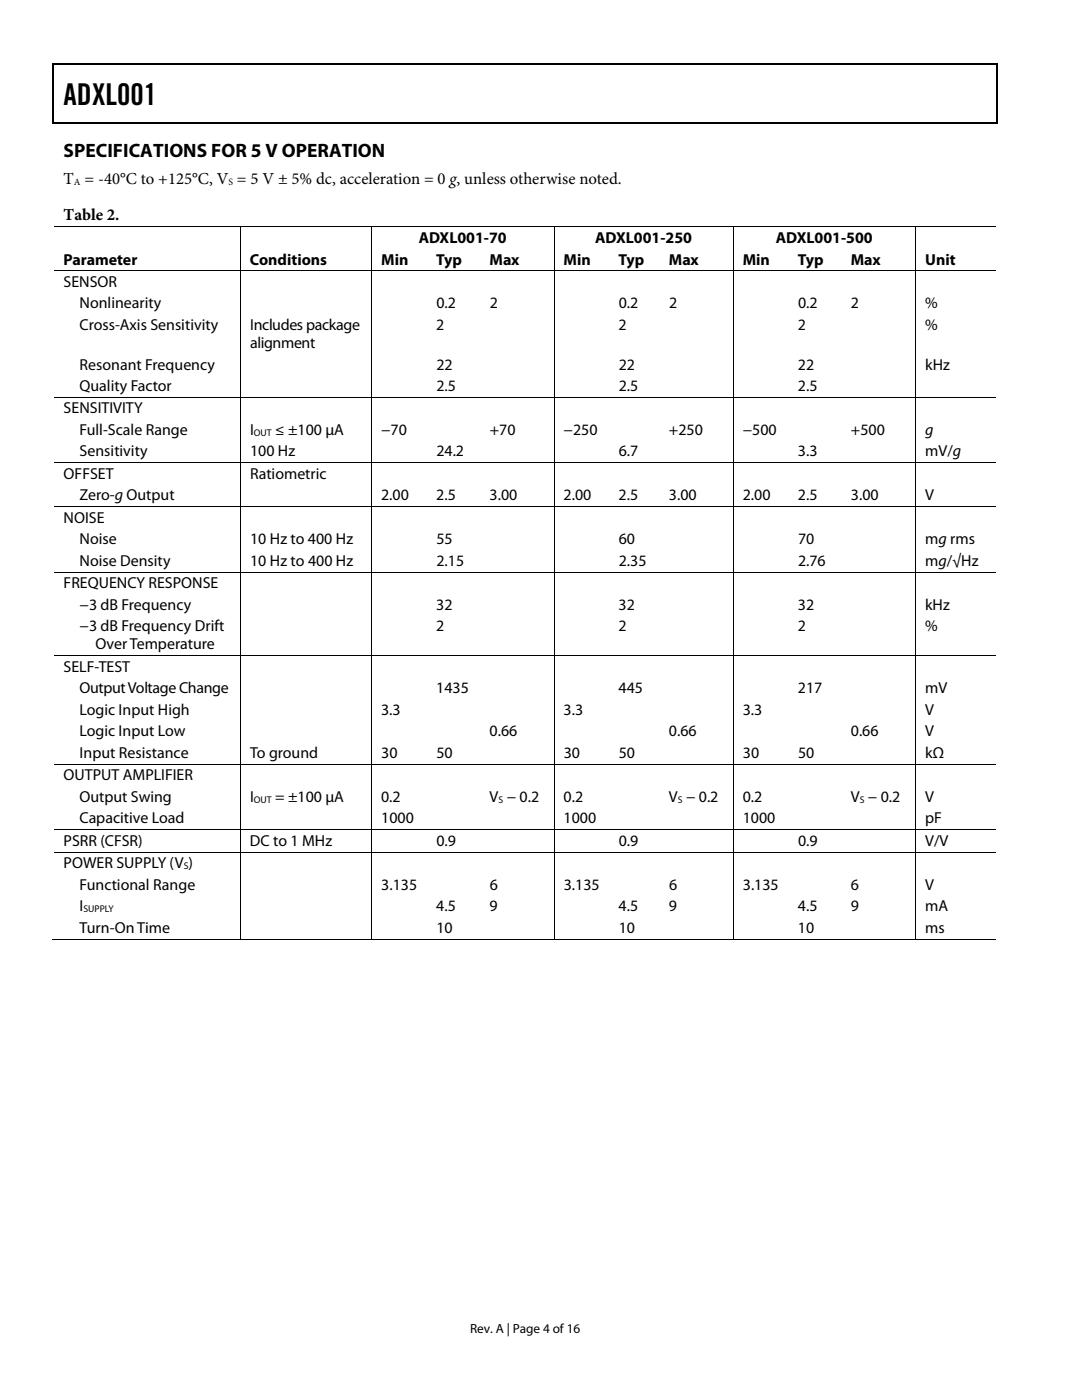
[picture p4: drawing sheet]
<svg xmlns="http://www.w3.org/2000/svg" width="216mm" height="279mm" viewBox="0 0 216 279" stroke-linecap="round" stroke-linejoin="round" font-family="sans-serif">
<defs><g id="words">
<text font-size="6" x="12.7" y="21">ADXL001</text>
<text font-size="3.9" x="12.7" y="31.3">SPECIFICATIONS FOR 5 V OPERATION</text>
<g font-size="3.3">
<text x="12.7" y="36.8">T = -40°C to +125°C, V = 5 V ± 5% dc, acceleration = 0 g, unless otherwise noted.</text>
<text x="12.7" y="43.9">Table 2.</text>
</g>
<g font-size="3.2">
<text x="12.7" y="52.8">Parameter</text>
<text x="49.9" y="52.8">Conditions</text>
<text x="76.1" y="52.8">Min</text>
<text x="83.5" y="48.5">ADXL001-70</text>
<text x="87.1" y="52.8">Typ</text>
<text x="97.7" y="52.8">Max</text>
<text x="112.5" y="52.8">Min</text>
<text x="118.8" y="48.5">ADXL001-250</text>
<text x="123.4" y="52.8">Typ</text>
<text x="133.5" y="52.8">Max</text>
<text x="148.2" y="52.8">Min</text>
<text x="154.8" y="48.5">ADXL001-500</text>
<text x="159.2" y="52.8">Typ</text>
<text x="169.8" y="52.8">Max</text>
<text x="184.6" y="52.8">Unit</text>
<text x="12.7" y="57.3">SENSOR</text>
<text x="15.9" y="61.6">Nonlinearity</text>
<text x="15.9" y="65.8">Cross-Axis Sensitivity</text>
<text x="49.9" y="65.9">Includes package</text>
<text x="87.1" y="65.9">2</text>
<text x="87.1" y="61.6">0.2</text>
<text x="97.7" y="61.6">2</text>
<text x="123.4" y="65.9">2</text>
<text x="123.5" y="61.6">0.2</text>
<text x="133.5" y="61.6">2</text>
<text x="159.2" y="65.9">2</text>
<text x="159.2" y="61.6">0.2</text>
<text x="169.8" y="61.6">2</text>
<text x="184.6" y="65.9">%</text>
<text x="184.6" y="61.6">%</text>
<text x="49.9" y="69.4">alignment</text>
<text x="15.9" y="73.7">Resonant Frequency</text>
<text x="87.1" y="73.7">22</text>
<text x="123.5" y="73.7">22</text>
<text x="159.2" y="73.7">22</text>
<text x="184.6" y="73.7">kHz</text>
<text x="12.7" y="82.5">SENSITIVITY</text>
<text x="15.9" y="78">Quality Factor</text>
<text x="87.1" y="78">2.5</text>
<text x="123.5" y="78">2.5</text>
<text x="159.2" y="78">2.5</text>
<text x="15.9" y="86.8">Full-Scale Range</text>
<text x="49.9" y="86.8">I</text>
<text x="54.9" y="86.8">≤ ±100 μA</text>
<text x="76.1" y="86.8">−70</text>
<text x="97.7" y="86.8">+70</text>
<text x="112.5" y="86.8">−250</text>
<text x="133.5" y="86.8">+250</text>
<text x="148.2" y="86.8">−500</text>
<text x="169.8" y="86.8">+500</text>
<text x="184.6" y="86.8">g</text>
<text x="12.7" y="95.6">OFFSET</text>
<text x="15.9" y="91.1">Sensitivity</text>
<text x="49.9" y="95.6">Ratiometric</text>
<text x="49.9" y="91.1">100 Hz</text>
<text x="87.1" y="91.1">24.2</text>
<text x="123.5" y="91.1">6.7</text>
<text x="159.2" y="91.1">3.3</text>
<text x="184.6" y="91.1">mV/g</text>
<text x="15.9" y="99.9">Zero-g Output</text>
<text x="76" y="99.9">2.00</text>
<text x="87" y="99.9">2.5</text>
<text x="97.7" y="99.9">3.00</text>
<text x="112.5" y="99.9">2.00</text>
<text x="123.4" y="99.9">2.5</text>
<text x="133.5" y="99.9">3.00</text>
<text x="148.2" y="99.9">2.00</text>
<text x="159.2" y="99.9">2.5</text>
<text x="169.8" y="99.9">3.00</text>
<text x="184.6" y="99.9">V</text>
<text x="12.7" y="104.4">NOISE</text>
<text x="15.9" y="108.6">Noise</text>
<text x="15.9" y="112.9">Noise Density</text>
<text x="49.9" y="108.6">10 Hz to 400 Hz</text>
<text x="49.9" y="112.9">10 Hz to 400 Hz</text>
<text x="87.1" y="108.6">55</text>
<text x="87.1" y="112.9">2.15</text>
<text x="123.5" y="108.6">60</text>
<text x="123.5" y="112.9">2.35</text>
<text x="159.2" y="108.6">70</text>
<text x="159.2" y="112.9">2.76</text>
<text x="184.6" y="108.6">mg rms</text>
<text x="184.6" y="112.9">mg/√Hz</text>
<text x="12.7" y="117.4">FREQUENCY RESPONSE</text>
<text x="15.9" y="121.7">−3 dB Frequency</text>
<text x="87.1" y="121.7">32</text>
<text x="123.4" y="121.7">32</text>
<text x="159.2" y="121.7">32</text>
<text x="184.6" y="121.7">kHz</text>
<text x="15.9" y="126">−3 dB Frequency Drift</text>
<text x="19" y="129.6">Over Temperature</text>
<text x="87.1" y="126">2</text>
<text x="123.4" y="126">2</text>
<text x="159.2" y="126">2</text>
<text x="184.6" y="126">%</text>
<text x="12.7" y="134.1">SELF-TEST</text>
<text x="15.9" y="138.4">Output Voltage Change</text>
<text x="15.9" y="142.7">Logic Input High</text>
<text x="76" y="142.7">3.3</text>
<text x="87.1" y="138.4">1435</text>
<text x="112.5" y="142.7">3.3</text>
<text x="123.4" y="138.4">445</text>
<text x="148.2" y="142.7">3.3</text>
<text x="159.2" y="138.4">217</text>
<text x="184.6" y="138.4">mV</text>
<text x="184.6" y="142.7">V</text>
<text x="15.9" y="147">Logic Input Low</text>
<text x="97.7" y="147">0.66</text>
<text x="133.5" y="147">0.66</text>
<text x="169.8" y="147">0.66</text>
<text x="184.6" y="147">V</text>
<text x="12.7" y="155.7">OUTPUT AMPLIFIER</text>
<text x="15.9" y="151.3">Input Resistance</text>
<text x="49.9" y="151.3">To ground</text>
<text x="76.1" y="151.3">30</text>
<text x="87.1" y="151.3">50</text>
<text x="112.5" y="151.3">30</text>
<text x="123.5" y="151.3">50</text>
<text x="148.2" y="151.3">30</text>
<text x="159.2" y="151.3">50</text>
<text x="184.6" y="151.3">kΩ</text>
<text x="15.9" y="160">Output Swing</text>
<text x="49.9" y="160">I</text>
<text x="54.9" y="160">= ±100 μA</text>
<text x="76.1" y="160">0.2</text>
<text x="97.7" y="160">V − 0.2</text>
<text x="112.5" y="160">0.2</text>
<text x="133.5" y="160">V − 0.2</text>
<text x="148.2" y="160">0.2</text>
<text x="169.8" y="160">V − 0.2</text>
<text x="184.6" y="160">V</text>
<text x="15.9" y="164.3">Capacitive Load</text>
<text x="76.1" y="164.3">1000</text>
<text x="112.5" y="164.3">1000</text>
<text x="148.2" y="164.3">1000</text>
<text x="184.6" y="164.3">pF</text>
<text x="12.7" y="168.8">PSRR (CFSR)</text>
<text x="12.7" y="173.3">POWER SUPPLY (V )</text>
<text x="49.9" y="168.8">DC to 1 MHz</text>
<text x="87.1" y="168.8">0.9</text>
<text x="123.5" y="168.8">0.9</text>
<text x="159.2" y="168.8">0.9</text>
<text x="184.6" y="168.8">V/V</text>
<text x="15.9" y="177.6">Functional Range</text>
<text x="76.1" y="177.6">3.135</text>
<text x="97.7" y="177.6">6</text>
<text x="112.5" y="177.6">3.135</text>
<text x="133.5" y="177.6">6</text>
<text x="148.2" y="177.6">3.135</text>
<text x="169.8" y="177.6">6</text>
<text x="184.6" y="177.6">V</text>
<text x="15.9" y="181.9">I</text>
<text x="87.1" y="181.9">4.5</text>
<text x="97.7" y="181.9">9</text>
<text x="123.4" y="181.9">4.5</text>
<text x="133.5" y="181.9">9</text>
<text x="159.2" y="181.9">4.5</text>
<text x="169.8" y="181.9">9</text>
<text x="184.6" y="181.9">mA</text>
<text x="15.9" y="186.2">Turn-On Time</text>
<text x="87.1" y="186.2">10</text>
<text x="123.5" y="186.2">10</text>
<text x="159.2" y="186.2">10</text>
<text x="184.6" y="186.2">ms</text>
</g>
<text font-size="2.6" x="93.8" y="266">Rev. A | Page 4 of 16</text>
<g font-size="1.9">
<text x="14.8" y="36.9">A</text>
<text x="45.6" y="36.9">S</text>
<text x="50.7" y="87">OUT</text>
<text x="50.7" y="160.2">OUT</text>
<text x="99.5" y="160.2">S</text>
<text x="135.3" y="160.2">S</text>
<text x="171.6" y="160.2">S</text>
<text x="36.7" y="173.4">S</text>
<text x="16.6" y="182">SUPPLY</text>
</g>
</g></defs>
<path d="M10.5 12.7h.3v1h-.3zM198.8 12.7h.2v1h-.2zM198.8 12.7h.2v.3h-.2zM198.8 24.4h.2v.3h-.2z" fill="#000"/>
<path d="M10.5 12.8h188.3M10.7 13.7v11M198.9 13.7v11M10.5 24.5h188.3" fill="none" stroke="#000" stroke-width=".25"/>
<g fill="none" stroke="#000" stroke-width=".2">
<path d="M10.8 45.2h188M10.8 54.1h188M48 45.3v8.7M48 54.1v25.1M74.1 45.3v8.7M74.1 54.1v25.1M110.6 45.3v8.7M110.6 54.1v25.1M146.3 45.3v8.7M146.3 54.1v25.1M182.7 45.3v8.7M182.7 54.1v25.1"/>
<path d="M10.8 79.3h188M48 79.4v12.9M74.1 79.4v12.9M110.6 79.4v12.9M146.3 79.4v12.9M182.7 79.4v12.9M10.8 92.4h188M48 92.5v8.5M74.1 92.5v8.5M110.6 92.5v8.5M146.3 92.5v8.5M182.7 92.5v8.5"/>
<path d="M10.8 101.1h188M10.8 114.2h188M48 101.2v12.9M48 114.3v16.5M74.1 101.2v12.9M74.1 114.3v16.5M110.6 101.2v12.9M110.6 114.3v16.5M146.3 101.2v12.9M146.3 114.3v16.5M182.7 101.2v12.9M182.7 114.3v16.5"/>
<path d="M10.8 130.9h188M48 131v21.4M74.1 131v21.4M110.6 131v21.4M146.3 131v21.4M182.7 131v21.4M10.8 152.5h188M48 152.6v12.9M74.1 152.6v12.9M110.6 152.6v12.9M146.3 152.6v12.9M182.7 152.6v12.9"/>
<path d="M10.8 165.6h188M10.8 170.1h188M48 165.7v4.3M48 170.1v17.4M74.1 165.7v4.3M74.1 170.1v17.4M110.6 165.7v4.3M110.6 170.1v17.4M146.3 165.7v4.3M146.3 170.1v17.4M182.7 165.7v4.3M182.7 170.1v17.4"/>
<path d="M10.5 187.4h37.4M48.1 187.4h26M74.2 187.4h36.3M110.6 187.4h35.6M146.4 187.4h36.2M182.8 187.4h16"/>
</g>
<use href="#words"/>
</svg>
